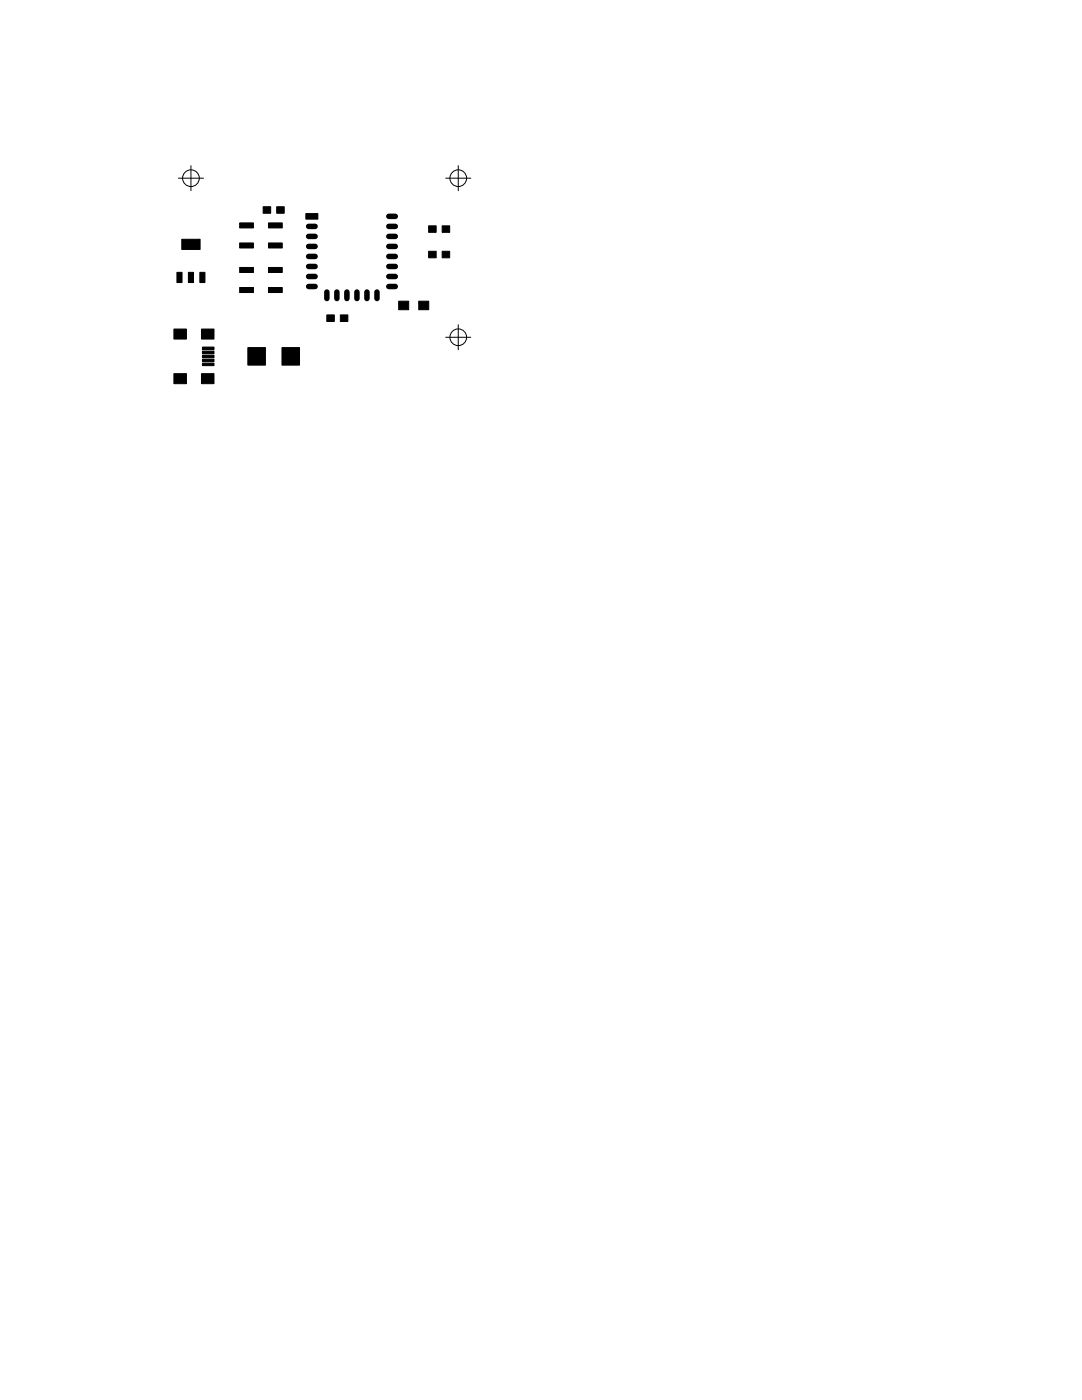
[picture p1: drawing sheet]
<svg xmlns="http://www.w3.org/2000/svg" width="216mm" height="279mm" viewBox="0 0 216 279" stroke-linecap="round" stroke-linejoin="round" font-family="sans-serif">
<g fill="none" stroke="#000" stroke-width=".2">
<path d="M35.6 35.6h5M38.1 33.1v5M88.9 35.6h5M91.4 33.1v5M88.9 67.3h5M91.4 64.8v5"/>
<circle cx="38.1" cy="35.6" r="1.67"/>
<circle cx="91.4" cy="35.6" r="1.67"/>
<circle cx="91.4" cy="67.3" r="1.67"/>
</g>
<g fill="#000" stroke="#000" stroke-width=".2">
<path d="M35.3 54.4h1v2h-1zM36.3 47.8h3.6v2h-3.6zM37.6 54.4h1v2h-1zM39.9 54.4h1v2h-1zM47.8 48.5h2.8v1h-2.8zM47.8 44.5h2.8v1h-2.8zM47.8 57.4h2.8v1h-2.8zM47.8 53.4h2.8v1h-2.8zM52.5 41.3h1.5v1.3h-1.5zM55.2 41.3h1.5v1.3h-1.5zM53.6 48.5h2.7v1h-2.7zM53.6 44.5h2.7v1h-2.7z"/>
<path d="M53.6 57.4h2.7v1h-2.7zM53.6 53.4h2.7v1h-2.7zM61 42.6h2.4v1.1h-2.4zM85.5 45.1h1.5v1.3h-1.5zM85.5 50.2h1.5v1.2h-1.5zM88.2 45.1h1.5v1.3h-1.5zM88.2 50.2h1.5v1.2h-1.5zM34.7 65.7h2.5v2h-2.5zM34.7 74.6h2.5v2h-2.5zM40.2 65.7h2.5v2h-2.5zM40.2 74.6h2.5v2h-2.5zM40.4 69.3h2.3v.5h-2.3z"/>
<path d="M40.4 70.1h2.3v.5h-2.3zM40.4 70.9h2.3v.5h-2.3zM40.4 71.7h2.3v.5h-2.3zM40.4 72.5h2.3v.5h-2.3zM49.5 69.4h3.5v3.5h-3.5zM56.3 69.4h3.5v3.5h-3.5zM65.2 62.9h1.5v1.2h-1.5zM67.9 62.9h1.5v1.2h-1.5zM79.6 60.1h2v1.7h-2zM83.5 60.1h2v1.7h-2z"/>
</g>
<g fill="none" stroke="#000" stroke-width="1.1">
<path d="M61.6 45.2h1.3M61.6 47.2h1.3M61.6 49.2h1.3M61.6 51.2h1.3M61.6 53.2h1.3M61.6 55.2h1.3M61.6 57.2h1.3M65.2 58.3v1.3M67.2 58.3v1.3M69.2 58.3v1.3M71.2 58.3v1.3M73.2 58.3v1.3"/>
<path d="M75.2 58.3v1.3M77.6 45.2h1.3M77.6 47.2h1.3M77.6 49.2h1.3M77.6 51.2h1.3M77.6 53.2h1.3M77.6 55.2h1.3M77.6 57.2h1.3M77.6 43.2h1.3"/>
</g>
</svg>
